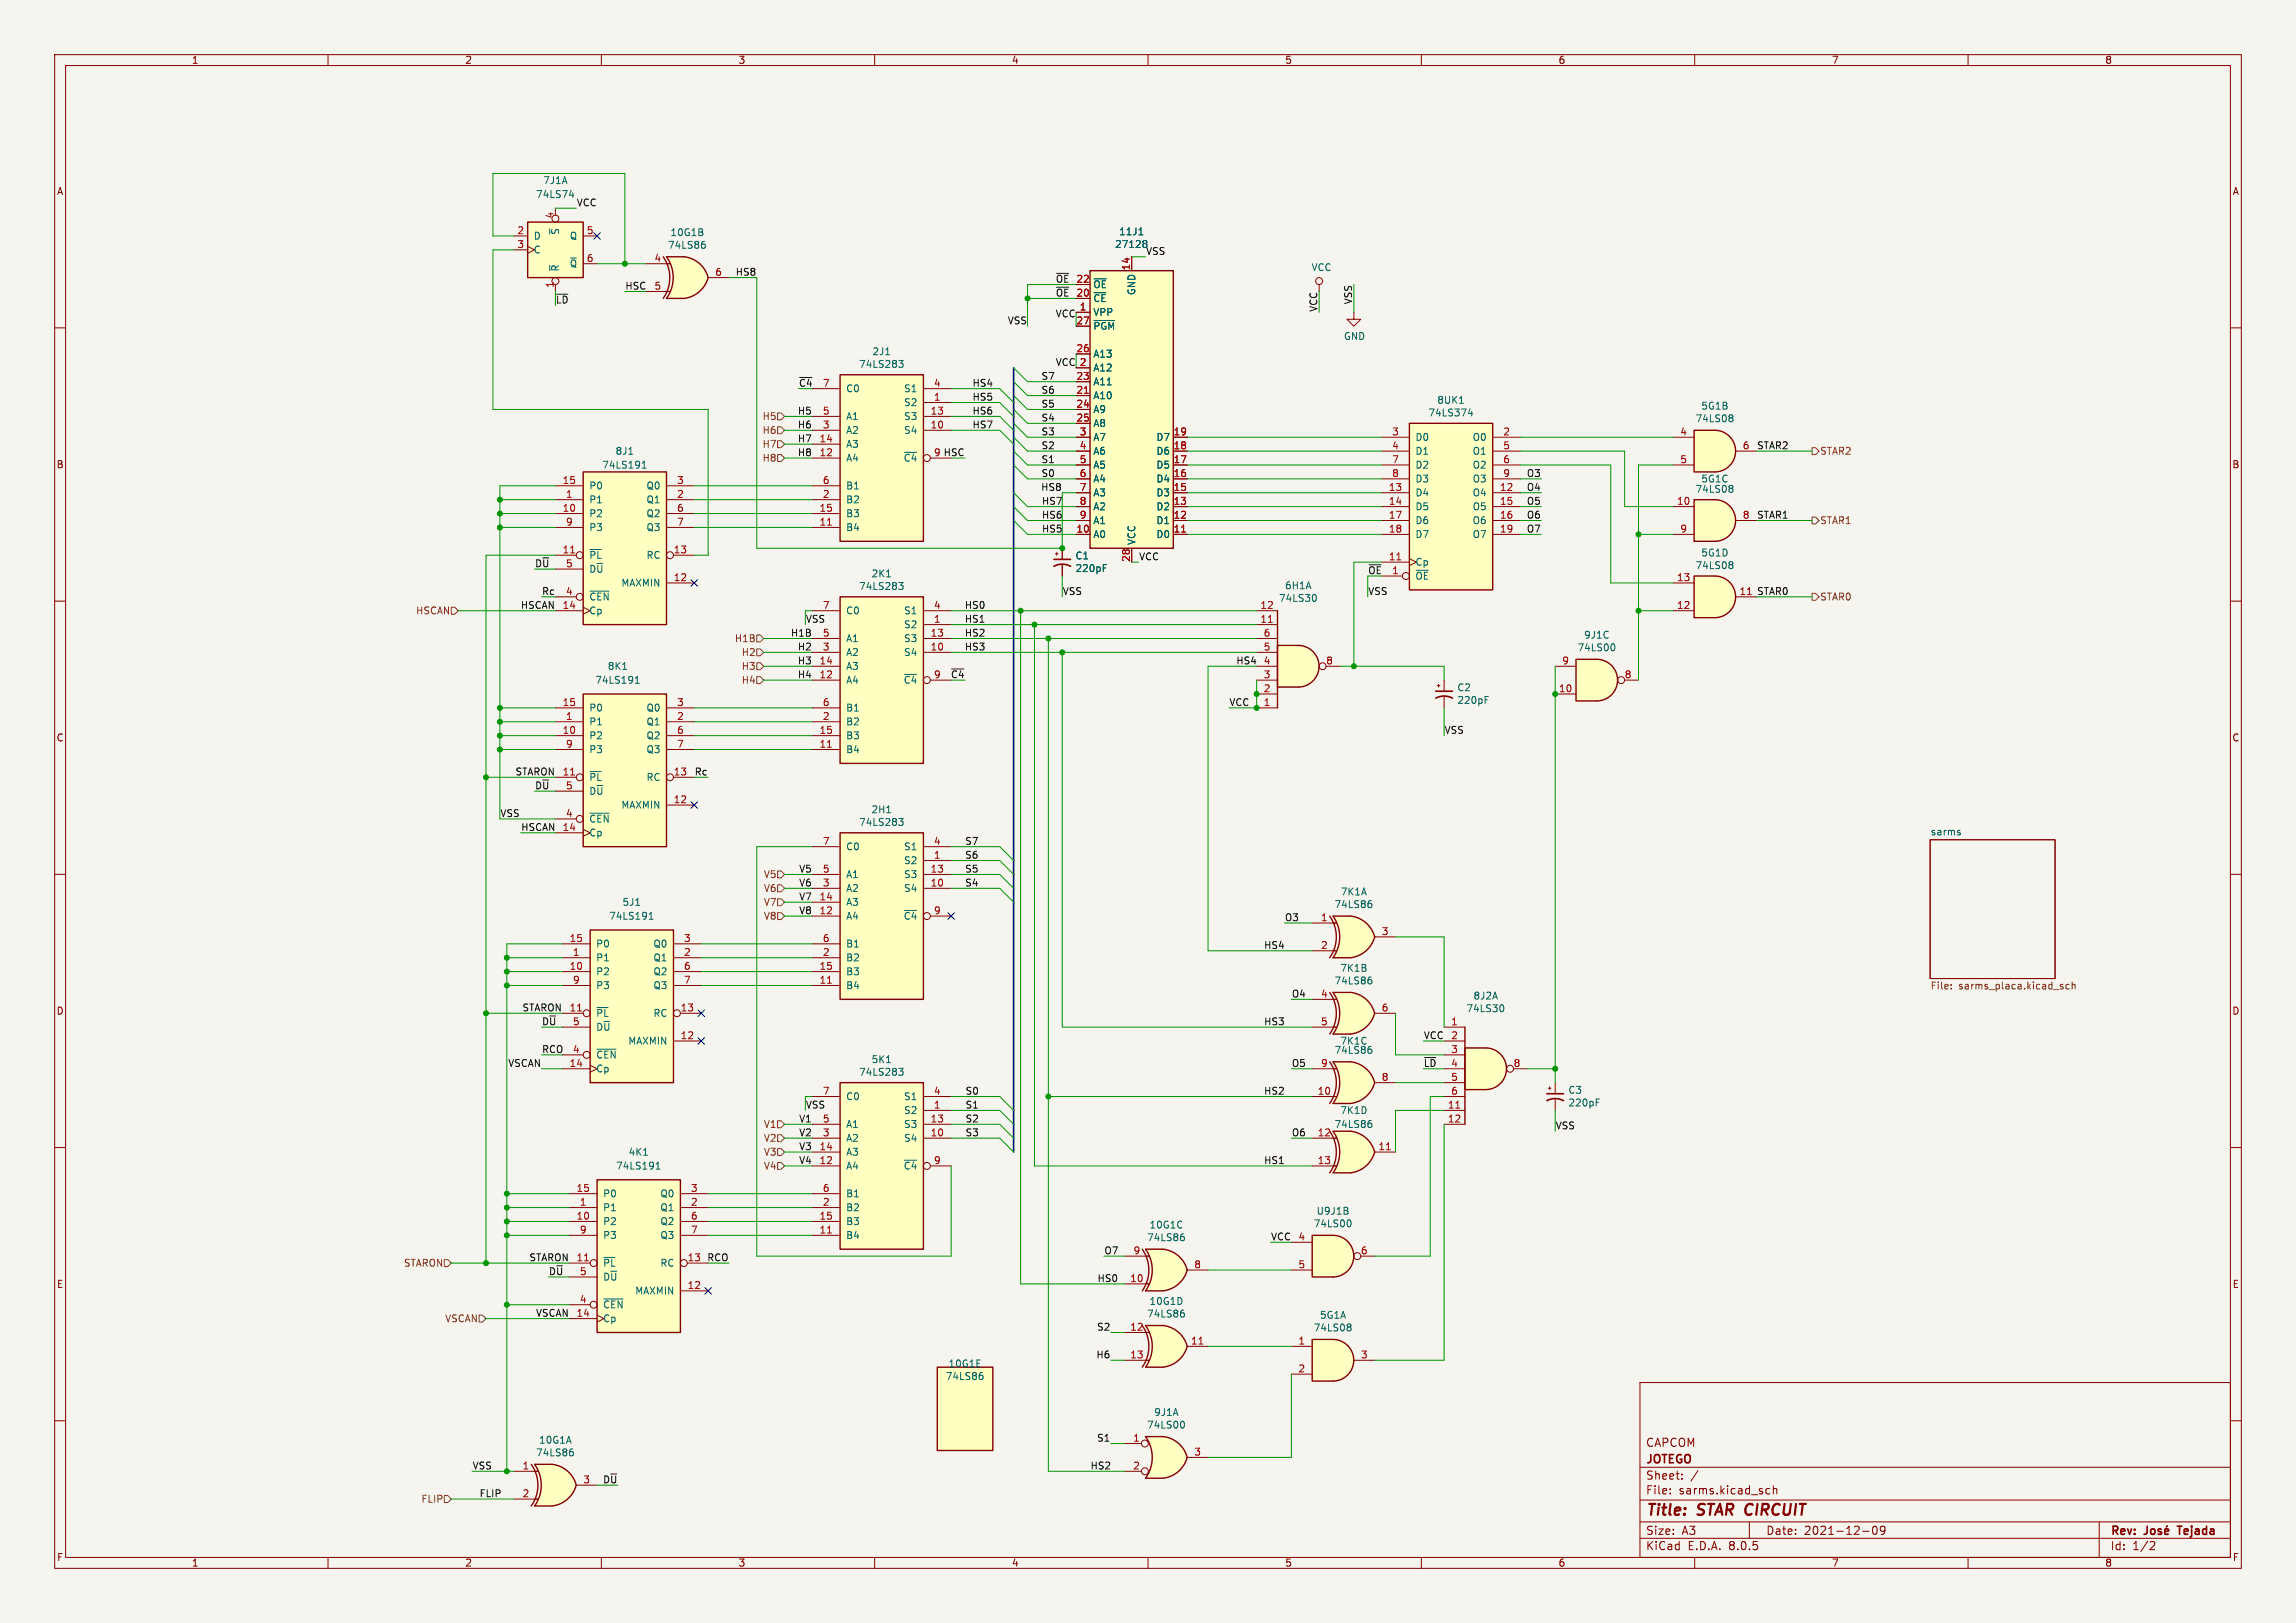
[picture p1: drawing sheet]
<svg xmlns="http://www.w3.org/2000/svg" width="420mm" height="297mm" viewBox="0 0 420 297" stroke-linecap="round" stroke-linejoin="round" font-family="sans-serif">
<defs><g id="words">
<g font-size="2.8" fill="#840000">
<text x="301" y="277.9">Title:</text>
<text x="310.6" y="277.9">STAR CIRCUIT</text>
</g>
<g font-size="2.1" fill="#840000">
<text x="301" y="268.2">JOTEGO</text>
<text x="301" y="265">CAPCOM</text>
<text x="301" y="273.7">File:</text>
<text x="301" y="271">Sheet:</text>
<text x="307.1" y="273.7">sarms.kicad_sch</text>
<text x="301" y="281.1">Size:</text>
<text x="307.6" y="281.1">A3</text>
<text x="323" y="281.1">Date:</text>
<text x="330" y="281.1">2021-12-09</text>
<text x="386" y="281.3">Rev:</text>
<text x="399.1" y="281.3">Tejada</text>
<text x="301" y="283.9">KiCad</text>
<text x="308.7" y="283.9">E.D.A.</text>
<text x="316.3" y="283.9">8.0.5</text>
<text x="386" y="283.9">Id:</text>
<text x="390.1" y="283.9">1/2</text>
</g>
<g font-size="1.8" fill="#840000">
<text x="35" y="11.9">1</text>
<text x="85" y="11.9">2</text>
<text x="135" y="11.9">3</text>
<text x="185" y="11.9">4</text>
<text x="235" y="11.9">5</text>
<text x="285" y="11.9">6</text>
<text x="335" y="11.9">7</text>
<text x="385" y="11.9">8</text>
<text x="10.3" y="35.9">A</text>
<text x="408.3" y="35.9">A</text>
<text x="10.3" y="85.9">B</text>
<text x="408.2" y="85.9">B</text>
<text x="10.3" y="135.9">C</text>
<text x="408.2" y="135.9">C</text>
<text x="10.3" y="185.9">D</text>
<text x="408.2" y="185.9">D</text>
<text x="10.3" y="235.9">E</text>
<text x="408.3" y="235.9">E</text>
<text x="10.3" y="285.9">F</text>
<text x="35" y="286.9">1</text>
<text x="85" y="286.9">2</text>
<text x="135" y="286.9">3</text>
<text x="185" y="286.9">4</text>
<text x="235" y="286.9">5</text>
<text x="285" y="286.9">6</text>
<text x="335" y="286.9">7</text>
<text x="385" y="286.9">8</text>
<text x="408.3" y="285.9">F</text>
</g>
<g font-size="1.8" fill="#006464">
<text x="99.3" y="33.9">7J1A</text>
<text x="98" y="36.4">74LS74</text>
<text x="97.5" y="44">D</text>
<text x="97.5" y="46.6">C</text>
<text x="102.5" y="43.1" transform="rotate(-90 102.5 43.1)">~{S}</text>
<text x="104.1" y="44">Q</text>
<text x="122.1" y="45.7">74LS86</text>
<text x="122.5" y="43.4">10G1B</text>
<text x="203.9" y="45.6">27128</text>
<text x="204.6" y="43.3">11J1</text>
<text x="209.5" y="46.7">VSS</text>
<text x="102.5" y="49.8" transform="rotate(-90 102.5 49.8)">~{R}</text>
<text x="104.1" y="49.1">~{Q}</text>
<text x="199.9" y="52.9">~{OE}</text>
<text x="239.8" y="49.8">VCC</text>
<text x="199.9" y="58">VPP</text>
<text x="199.9" y="55.5">~{CE}</text>
<text x="207.9" y="54.1" transform="rotate(-90 207.9 54.1)">GND</text>
<text x="159.5" y="65.2">2J1</text>
<text x="199.9" y="65.6">A13</text>
<text x="199.9" y="60.6">~{PGM}</text>
<text x="245.7" y="62.4">GND</text>
<text x="154.7" y="72">C0</text>
<text x="157" y="67.5">74LS283</text>
<text x="165.3" y="72">S1</text>
<text x="199.9" y="68.2">A12</text>
<text x="199.9" y="70.7">A11</text>
<text x="154.7" y="77.1">A1</text>
<text x="165.3" y="74.5">S2</text>
<text x="165.3" y="77.1">S3</text>
<text x="199.9" y="73.3">A10</text>
<text x="199.9" y="75.8">A9</text>
<text x="261.2" y="76.4">74LS374</text>
<text x="262.8" y="74.1">8UK1</text>
<text x="310.1" y="77.5">74LS08</text>
<text x="311.1" y="75.2">5G1B</text>
<text x="112.5" y="83.4">8J1</text>
<text x="154.7" y="82.1">A3</text>
<text x="154.7" y="79.6">A2</text>
<text x="165.3" y="79.6">S4</text>
<text x="199.9" y="78.3">A8</text>
<text x="199.9" y="80.9">A7</text>
<text x="199.9" y="83.4">A6</text>
<text x="211.4" y="83.4">D6</text>
<text x="211.4" y="80.9">D7</text>
<text x="258.8" y="80.9">D0</text>
<text x="258.8" y="83.4">D1</text>
<text x="269.3" y="80.9">O0</text>
<text x="269.3" y="83.4">O1</text>
<text x="107.7" y="89.8">P0</text>
<text x="110.1" y="86">74LS191</text>
<text x="118.2" y="89.8">Q0</text>
<text x="154.7" y="84.7">A4</text>
<text x="154.7" y="89.8">B1</text>
<text x="165.2" y="84.7">~{C4}</text>
<text x="199.9" y="86">A5</text>
<text x="199.9" y="88.5">A4</text>
<text x="211.4" y="88.5">D4</text>
<text x="211.4" y="86">D5</text>
<text x="258.8" y="86">D2</text>
<text x="258.8" y="88.5">D3</text>
<text x="269.3" y="86">O2</text>
<text x="269.3" y="88.5">O3</text>
<text x="311.1" y="88.5">5G1C</text>
<text x="107.7" y="92.3">P1</text>
<text x="107.7" y="94.8">P2</text>
<text x="118.2" y="92.3">Q1</text>
<text x="118.2" y="94.8">Q2</text>
<text x="154.7" y="94.8">B3</text>
<text x="154.7" y="92.3">B2</text>
<text x="199.9" y="91">A3</text>
<text x="199.9" y="93.6">A2</text>
<text x="211.4" y="93.6">D2</text>
<text x="211.4" y="91">D3</text>
<text x="258.8" y="91">D4</text>
<text x="258.8" y="93.6">D5</text>
<text x="269.3" y="91">O4</text>
<text x="269.3" y="93.6">O5</text>
<text x="310.1" y="90.4">74LS08</text>
<text x="107.7" y="97.4">P3</text>
<text x="118.2" y="97.4">Q3</text>
<text x="154.7" y="97.4">B4</text>
<text x="199.9" y="98.7">A0</text>
<text x="199.9" y="96.1">A1</text>
<text x="207.9" y="99.8" transform="rotate(-90 207.9 99.8)">VCC</text>
<text x="211.4" y="98.7">D0</text>
<text x="211.4" y="96.1">D1</text>
<text x="258.8" y="96.1">D6</text>
<text x="258.8" y="98.7">D7</text>
<text x="269.3" y="96.1">O6</text>
<text x="269.3" y="98.7">O7</text>
<text x="107.7" y="102.5">~{PL}</text>
<text x="107.7" y="105">D~{U}</text>
<text x="113.6" y="107.5">MAXMIN</text>
<text x="118.2" y="102.5">RC</text>
<text x="159.3" y="105.8">2K1</text>
<text x="196.6" y="102.6">C1</text>
<text x="196.6" y="104.9">220pF</text>
<text x="258.8" y="106.3">~{OE}</text>
<text x="258.8" y="103.7">Cp</text>
<text x="310.1" y="104.3">74LS08</text>
<text x="311.1" y="102">5G1D</text>
<text x="107.7" y="112.6">Cp</text>
<text x="107.7" y="110.1">~{CEN}</text>
<text x="154.7" y="112.6">C0</text>
<text x="157" y="108.2">74LS283</text>
<text x="165.3" y="112.6">S1</text>
<text x="233.9" y="110.3">74LS30</text>
<text x="235" y="108">6H1A</text>
<text x="154.7" y="117.7">A1</text>
<text x="165.3" y="115.2">S2</text>
<text x="165.3" y="117.7">S3</text>
<text x="288.5" y="119.4">74LS00</text>
<text x="289.7" y="117.1">9J1C</text>
<text x="108.8" y="125.3">74LS191</text>
<text x="111.1" y="122.8">8K1</text>
<text x="154.7" y="125.3">A4</text>
<text x="154.7" y="122.8">A3</text>
<text x="154.7" y="120.2">A2</text>
<text x="165.2" y="125.3">~{C4}</text>
<text x="165.3" y="120.2">S4</text>
<text x="107.7" y="130.4">P0</text>
<text x="118.2" y="130.4">Q0</text>
<text x="154.7" y="130.4">B1</text>
<text x="266.5" y="126.7">C2</text>
<text x="266.5" y="129">220pF</text>
<text x="107.7" y="132.9">P1</text>
<text x="107.7" y="135.5">P2</text>
<text x="118.2" y="132.9">Q1</text>
<text x="118.2" y="135.5">Q2</text>
<text x="154.7" y="135.5">B3</text>
<text x="154.7" y="132.9">B2</text>
<text x="107.7" y="143.1">~{PL}</text>
<text x="107.7" y="138">P3</text>
<text x="118.2" y="143.1">RC</text>
<text x="118.2" y="138">Q3</text>
<text x="154.7" y="138">B4</text>
<text x="107.7" y="145.6">D~{U}</text>
<text x="113.6" y="148.2">MAXMIN</text>
<text x="159.3" y="149">2H1</text>
<text x="107.7" y="153.3">Cp</text>
<text x="107.7" y="150.7">~{CEN}</text>
<text x="154.7" y="155.8">C0</text>
<text x="157" y="151.3">74LS283</text>
<text x="165.3" y="155.8">S1</text>
<text x="353.1" y="153">sarms</text>
<text x="154.7" y="160.9">A1</text>
<text x="165.3" y="158.3">S2</text>
<text x="165.3" y="160.9">S3</text>
<text x="113.8" y="166">5J1</text>
<text x="154.7" y="166">A3</text>
<text x="154.7" y="163.4">A2</text>
<text x="165.3" y="163.4">S4</text>
<text x="244" y="166.4">74LS86</text>
<text x="245.2" y="164.1">7K1A</text>
<text x="109" y="173.6">P0</text>
<text x="111.3" y="168.5">74LS191</text>
<text x="119.4" y="173.6">Q0</text>
<text x="154.7" y="168.5">A4</text>
<text x="154.7" y="173.6">B1</text>
<text x="165.2" y="168.5">~{C4}</text>
<text x="109" y="176.1">P1</text>
<text x="109" y="178.7">P2</text>
<text x="119.4" y="176.1">Q1</text>
<text x="119.4" y="178.7">Q2</text>
<text x="154.7" y="178.7">B3</text>
<text x="154.7" y="176.1">B2</text>
<text x="245.1" y="178">7K1B</text>
<text x="109" y="181.2">P3</text>
<text x="119.4" y="181.2">Q3</text>
<text x="154.7" y="181.2">B4</text>
<text x="244" y="180.3">74LS86</text>
<text x="268.1" y="185.4">74LS30</text>
<text x="269.4" y="183.1">8J2A</text>
<text x="109" y="186.3">~{PL}</text>
<text x="109" y="188.8">D~{U}</text>
<text x="114.8" y="191.4">MAXMIN</text>
<text x="119.4" y="186.3">RC</text>
<text x="245.1" y="191.4">7K1C</text>
<text x="109" y="196.4">Cp</text>
<text x="109" y="193.9">~{CEN}</text>
<text x="157" y="197.1">74LS283</text>
<text x="159.3" y="194.7">5K1</text>
<text x="244" y="193">74LS86</text>
<text x="154.7" y="201.5">C0</text>
<text x="165.3" y="201.5">S1</text>
<text x="286.8" y="200.4">C3</text>
<text x="286.8" y="202.7">220pF</text>
<text x="154.7" y="209.1">A2</text>
<text x="154.7" y="206.6">A1</text>
<text x="165.3" y="204.1">S2</text>
<text x="165.3" y="209.1">S4</text>
<text x="165.3" y="206.6">S3</text>
<text x="244" y="206.6">74LS86</text>
<text x="245.1" y="204.1">7K1D</text>
<text x="112.6" y="214.2">74LS191</text>
<text x="114.9" y="211.7">4K1</text>
<text x="154.7" y="214.2">A4</text>
<text x="154.7" y="211.7">A3</text>
<text x="165.2" y="214.2">~{C4}</text>
<text x="110.2" y="221.8">P1</text>
<text x="110.2" y="219.3">P0</text>
<text x="120.7" y="221.8">Q1</text>
<text x="120.7" y="219.3">Q0</text>
<text x="154.7" y="221.8">B2</text>
<text x="154.7" y="219.3">B1</text>
<text x="110.2" y="224.4">P2</text>
<text x="110.2" y="226.9">P3</text>
<text x="120.7" y="224.4">Q2</text>
<text x="120.7" y="226.9">Q3</text>
<text x="154.7" y="226.9">B4</text>
<text x="154.7" y="224.4">B3</text>
<text x="209.7" y="227.3">74LS86</text>
<text x="210.2" y="225">10G1C</text>
<text x="240.2" y="224.8">74LS00</text>
<text x="240.7" y="222.5">U9J1B</text>
<text x="110.2" y="232">~{PL}</text>
<text x="120.7" y="232">RC</text>
<text x="110.2" y="239.6">~{CEN}</text>
<text x="110.2" y="234.5">D~{U}</text>
<text x="116.1" y="237.1">MAXMIN</text>
<text x="210.2" y="239">10G1D</text>
<text x="110.2" y="242.2">Cp</text>
<text x="209.7" y="241.3">74LS86</text>
<text x="240.2" y="243.8">74LS08</text>
<text x="241.3" y="241.5">5G1A</text>
<text x="173.4" y="250.4">10G1E</text>
<text x="172.9" y="252.7">74LS86</text>
<text x="209.7" y="261.6">74LS00</text>
<text x="211" y="259.3">9J1A</text>
<text x="98" y="266.7">74LS86</text>
<text x="98.5" y="264.4">10G1A</text>
</g>
<g font-size="1.8" fill="#a90000">
<text x="101.3" y="40.1" transform="rotate(-90 101.3 40.1)">4</text>
<text x="94.5" y="42.9">2</text>
<text x="94.5" y="45.5">3</text>
<text x="107.2" y="42.9">5</text>
<text x="101.3" y="52.8" transform="rotate(-90 101.3 52.8)">1</text>
<text x="107.2" y="48">6</text>
<text x="119.6" y="48">4</text>
<text x="119.6" y="53.1">5</text>
<text x="130.7" y="50.5">6</text>
<text x="196.8" y="51.8">22</text>
<text x="206.8" y="49.6" transform="rotate(-90 206.8 49.6)">14</text>
<text x="196.8" y="54.4">20</text>
<text x="196.8" y="59.4">27</text>
<text x="197.4" y="56.9">1</text>
<text x="196.8" y="64.5">26</text>
<text x="170.7" y="70.9">4</text>
<text x="196.8" y="69.6">23</text>
<text x="197.4" y="67.1">2</text>
<text x="150.4" y="75.9">5</text>
<text x="170.1" y="75.9">13</text>
<text x="170.7" y="73.4">1</text>
<text x="196.8" y="72.1">21</text>
<text x="196.8" y="74.7">24</text>
<text x="196.8" y="77.2">25</text>
<text x="149.8" y="83.6">12</text>
<text x="149.8" y="81">14</text>
<text x="150.4" y="78.5">3</text>
<text x="170.1" y="78.5">10</text>
<text x="197.4" y="79.8">3</text>
<text x="197.4" y="82.3">4</text>
<text x="214.6" y="82.3">18</text>
<text x="214.6" y="79.8">19</text>
<text x="254.6" y="79.8">3</text>
<text x="254.6" y="82.3">4</text>
<text x="274.9" y="79.8">2</text>
<text x="274.9" y="82.3">5</text>
<text x="307.3" y="79.8">4</text>
<text x="318.7" y="82.3">6</text>
<text x="102.8" y="88.6">15</text>
<text x="123.8" y="88.6">3</text>
<text x="150.4" y="88.6">6</text>
<text x="197.4" y="84.8">5</text>
<text x="197.4" y="87.4">6</text>
<text x="197.4" y="89.9">7</text>
<text x="214.6" y="89.9">15</text>
<text x="214.6" y="87.4">16</text>
<text x="214.6" y="84.8">17</text>
<text x="254" y="89.9">13</text>
<text x="254.6" y="84.8">7</text>
<text x="254.6" y="87.4">8</text>
<text x="274.3" y="89.9">12</text>
<text x="274.9" y="84.8">6</text>
<text x="274.9" y="87.4">9</text>
<text x="307.3" y="84.8">5</text>
<text x="102.8" y="93.7">10</text>
<text x="103.4" y="91.2">1</text>
<text x="123.8" y="91.2">2</text>
<text x="123.8" y="93.7">6</text>
<text x="149.8" y="93.7">15</text>
<text x="150.4" y="91.2">2</text>
<text x="197.4" y="92.5">8</text>
<text x="197.4" y="95">9</text>
<text x="214.6" y="95">12</text>
<text x="214.6" y="92.5">13</text>
<text x="254" y="92.5">14</text>
<text x="254" y="95">17</text>
<text x="274.3" y="92.5">15</text>
<text x="274.3" y="95">16</text>
<text x="306.7" y="92.5">10</text>
<text x="318.7" y="95">8</text>
<text x="102.8" y="101.3">11</text>
<text x="103.4" y="96.3">9</text>
<text x="123.1" y="101.3">13</text>
<text x="123.8" y="96.3">7</text>
<text x="149.8" y="96.3">11</text>
<text x="196.8" y="97.5">10</text>
<text x="214.6" y="97.5">11</text>
<text x="254" y="97.5">18</text>
<text x="274.3" y="97.5">19</text>
<text x="307.3" y="97.5">9</text>
<text x="123.1" y="106.4">12</text>
<text x="206.8" y="102.9" transform="rotate(-90 206.8 102.9)">28</text>
<text x="254" y="102.6">11</text>
<text x="306.7" y="106.4">13</text>
<text x="102.8" y="111.5">14</text>
<text x="103.4" y="109">4</text>
<text x="150.4" y="111.5">7</text>
<text x="170.7" y="111.5">4</text>
<text x="230.5" y="111.5">12</text>
<text x="306.7" y="111.5">12</text>
<text x="318.1" y="109">11</text>
<text x="150.4" y="119.1">3</text>
<text x="150.4" y="116.6">5</text>
<text x="170.1" y="119.1">10</text>
<text x="170.1" y="116.6">13</text>
<text x="170.7" y="114">1</text>
<text x="230.5" y="114">11</text>
<text x="231.1" y="119.1">5</text>
<text x="231.1" y="116.6">6</text>
<text x="149.8" y="124.2">12</text>
<text x="149.8" y="121.7">14</text>
<text x="170.7" y="124.2">9</text>
<text x="231.1" y="124.2">3</text>
<text x="231.1" y="121.7">4</text>
<text x="242.5" y="121.7">8</text>
<text x="285.7" y="121.7">9</text>
<text x="297.1" y="124.2">8</text>
<text x="102.8" y="129.3">15</text>
<text x="103.4" y="131.8">1</text>
<text x="123.8" y="131.8">2</text>
<text x="123.8" y="129.3">3</text>
<text x="150.4" y="131.8">2</text>
<text x="150.4" y="129.3">6</text>
<text x="231.1" y="129.3">1</text>
<text x="231.1" y="126.7">2</text>
<text x="285.1" y="126.7">10</text>
<text x="102.8" y="134.4">10</text>
<text x="103.4" y="136.9">9</text>
<text x="123.8" y="134.4">6</text>
<text x="123.8" y="136.9">7</text>
<text x="149.8" y="136.9">11</text>
<text x="149.8" y="134.4">15</text>
<text x="102.8" y="142">11</text>
<text x="123.1" y="142">13</text>
<text x="103.4" y="149.6">4</text>
<text x="123.1" y="147.1">12</text>
<text x="102.8" y="152.1">14</text>
<text x="150.4" y="154.7">7</text>
<text x="170.7" y="154.7">4</text>
<text x="150.4" y="159.8">5</text>
<text x="170.1" y="159.8">13</text>
<text x="170.7" y="157.2">1</text>
<text x="149.8" y="167.4">12</text>
<text x="149.8" y="164.8">14</text>
<text x="150.4" y="162.3">3</text>
<text x="170.1" y="162.3">10</text>
<text x="170.7" y="167.4">9</text>
<text x="104.1" y="172.5">15</text>
<text x="125" y="172.5">3</text>
<text x="150.4" y="172.5">6</text>
<text x="241.5" y="168.7">1</text>
<text x="241.5" y="173.7">2</text>
<text x="252.7" y="171.2">3</text>
<text x="104.1" y="177.5">10</text>
<text x="104.7" y="175">1</text>
<text x="125" y="175">2</text>
<text x="125" y="177.5">6</text>
<text x="149.8" y="177.5">15</text>
<text x="150.4" y="175">2</text>
<text x="104.1" y="185.2">11</text>
<text x="104.7" y="180.1">9</text>
<text x="124.4" y="185.2">13</text>
<text x="125" y="180.1">7</text>
<text x="149.8" y="180.1">11</text>
<text x="241.5" y="182.6">4</text>
<text x="252.7" y="185.2">6</text>
<text x="124.4" y="190.2">12</text>
<text x="241.5" y="187.7">5</text>
<text x="265.4" y="187.7">1</text>
<text x="265.4" y="190.2">2</text>
<text x="104.1" y="195.3">14</text>
<text x="104.7" y="192.8">4</text>
<text x="241.5" y="195.3">9</text>
<text x="252.7" y="197.9">8</text>
<text x="265.4" y="192.8">3</text>
<text x="265.4" y="197.9">5</text>
<text x="276.8" y="195.3">8</text>
<text x="150.4" y="200.4">7</text>
<text x="170.7" y="202.9">1</text>
<text x="170.7" y="200.4">4</text>
<text x="240.9" y="200.4">10</text>
<text x="264.8" y="202.9">11</text>
<text x="265.4" y="200.4">6</text>
<text x="150.4" y="208">3</text>
<text x="150.4" y="205.5">5</text>
<text x="170.1" y="208">10</text>
<text x="170.1" y="205.5">13</text>
<text x="240.9" y="208">12</text>
<text x="264.8" y="205.5">12</text>
<text x="149.8" y="213.1">12</text>
<text x="149.8" y="210.6">14</text>
<text x="170.7" y="213.1">9</text>
<text x="240.9" y="213.1">13</text>
<text x="252.1" y="210.6">11</text>
<text x="105.4" y="218.2">15</text>
<text x="106" y="220.7">1</text>
<text x="126.3" y="220.7">2</text>
<text x="126.3" y="218.2">3</text>
<text x="150.4" y="220.7">2</text>
<text x="150.4" y="218.2">6</text>
<text x="105.4" y="223.3">10</text>
<text x="106" y="225.8">9</text>
<text x="126.3" y="223.3">6</text>
<text x="126.3" y="225.8">7</text>
<text x="149.8" y="225.8">11</text>
<text x="149.8" y="223.3">15</text>
<text x="237.4" y="227.1">4</text>
<text x="105.4" y="230.9">11</text>
<text x="125.7" y="230.9">13</text>
<text x="207.3" y="229.6">9</text>
<text x="218.4" y="232.2">8</text>
<text x="237.4" y="232.2">5</text>
<text x="248.8" y="229.6">6</text>
<text x="106" y="238.5">4</text>
<text x="125.7" y="236">12</text>
<text x="206.7" y="234.7">10</text>
<text x="105.4" y="241">14</text>
<text x="206.7" y="243.6">12</text>
<text x="206.7" y="248.7">13</text>
<text x="217.8" y="246.1">11</text>
<text x="237.4" y="246.1">1</text>
<text x="237.4" y="251.2">2</text>
<text x="248.8" y="248.7">3</text>
<text x="207.2" y="263.9">1</text>
<text x="95.5" y="269">1</text>
<text x="207.2" y="269">2</text>
<text x="218.4" y="266.4">3</text>
<text x="95.5" y="274.1">2</text>
<text x="106.6" y="271.5">3</text>
</g>
<g font-size="1.8" fill="#0f0f0f">
<text x="105.4" y="37.8">VCC</text>
<text x="114.3" y="53.1">HSC</text>
<text x="134.5" y="50.5">HS8</text>
<text x="193" y="51.8">~{OE}</text>
<text x="101.6" y="55.6">~{LD}</text>
<text x="184.2" y="59.4">VSS</text>
<text x="193" y="58.2">VCC</text>
<text x="193" y="54.3">~{OE}</text>
<text x="241" y="57.2" transform="rotate(-90 241 57.2)">VCC</text>
<text x="247.4" y="55.8" transform="rotate(-90 247.4 55.8)">VSS</text>
<text x="177.8" y="70.9">HS4</text>
<text x="190.4" y="69.6">S7</text>
<text x="193" y="67">VCC</text>
<text x="145.8" y="75.9">H5</text>
<text x="177.8" y="73.4">HS5</text>
<text x="177.8" y="75.9">HS6</text>
<text x="190.4" y="72.1">S6</text>
<text x="190.4" y="77.2">S4</text>
<text x="190.4" y="74.7">S5</text>
<text x="145.8" y="81">H7</text>
<text x="145.8" y="83.6">H8</text>
<text x="145.8" y="78.5">H6</text>
<text x="177.8" y="78.5">HS7</text>
<text x="190.4" y="82.3">S2</text>
<text x="190.4" y="79.7">S3</text>
<text x="321.3" y="82.3">STAR2</text>
<text x="190.4" y="89.9">HS8</text>
<text x="190.4" y="84.8">S1</text>
<text x="190.4" y="87.4">S0</text>
<text x="279.2" y="87.4">O3</text>
<text x="279.2" y="89.9">O4</text>
<text x="190.5" y="95">HS6</text>
<text x="190.5" y="92.4">HS7</text>
<text x="279.2" y="95">O6</text>
<text x="279.2" y="92.4">O5</text>
<text x="321.3" y="95">STAR1</text>
<text x="190.5" y="97.5">HS5</text>
<text x="279.2" y="97.5">O7</text>
<text x="97.8" y="103.9">D~{U} 5</text>
<text x="208.3" y="102.6">VCC</text>
<text x="95.2" y="111.5">HSCAN</text>
<text x="176.4" y="111.5">HS0</text>
<text x="194.3" y="109">VSS</text>
<text x="250.2" y="109">VSS</text>
<text x="321.3" y="109">STAR0</text>
<text x="144.6" y="116.6">H1B</text>
<text x="145.8" y="119.1">H2</text>
<text x="147.3" y="114">VSS</text>
<text x="176.4" y="114">HS1</text>
<text x="176.4" y="119.1">HS3</text>
<text x="176.4" y="116.6">HS2</text>
<text x="145.8" y="121.7">H3</text>
<text x="145.8" y="124.2">H4</text>
<text x="226.1" y="121.7">HS4</text>
<text x="224.8" y="129.3">VCC</text>
<text x="264.2" y="134.4">VSS</text>
<text x="94.2" y="142">STARON</text>
<text x="91.4" y="149.6">VSS</text>
<text x="97.8" y="144.5">D~{U} 5</text>
<text x="95.2" y="152.1">HSCAN</text>
<text x="176.4" y="154.7">S7</text>
<text x="146.1" y="159.8">V5</text>
<text x="176.4" y="159.8">S5</text>
<text x="176.4" y="157.2">S6</text>
<text x="146.1" y="162.3">V6</text>
<text x="146.1" y="164.8">V7</text>
<text x="146.1" y="167.4">V8</text>
<text x="176.4" y="162.3">S4</text>
<text x="231.1" y="173.7">HS4</text>
<text x="234.9" y="168.6">O3</text>
<text x="95.5" y="185.2">STARON</text>
<text x="236.2" y="182.6">O4</text>
<text x="99.1" y="187.7">D~{U} 5</text>
<text x="231.1" y="187.7">HS3</text>
<text x="260.3" y="190.2">VCC</text>
<text x="92.9" y="195.3">VSCAN</text>
<text x="99.1" y="192.8">RCO</text>
<text x="236.2" y="195.3">O5</text>
<text x="260.3" y="195.3">~{LD} 4</text>
<text x="147.3" y="202.9">VSS</text>
<text x="176.5" y="202.9">S1</text>
<text x="176.5" y="200.4">S0</text>
<text x="231.1" y="200.4">HS2</text>
<text x="146.1" y="208">V2</text>
<text x="146.1" y="205.5">V1</text>
<text x="176.5" y="208">S3</text>
<text x="176.5" y="205.5">S2</text>
<text x="236.2" y="208">O6</text>
<text x="284.5" y="206.7">VSS</text>
<text x="146.1" y="210.6">V3</text>
<text x="146.1" y="213.1">V4</text>
<text x="231.1" y="213.1">HS1</text>
<text x="232.4" y="227.1">VCC</text>
<text x="96.7" y="230.9">STARON</text>
<text x="100.3" y="233.4">D~{U} 5</text>
<text x="129.3" y="230.9">RCO</text>
<text x="201.9" y="229.6">O7</text>
<text x="200.7" y="234.7">HS0</text>
<text x="97.9" y="241">VSCAN</text>
<text x="200.6" y="243.6">S2</text>
<text x="200.5" y="248.7">H6</text>
<text x="200.6" y="263.9">S1</text>
<text x="86.4" y="269">VSS</text>
<text x="199.4" y="269">HS2</text>
<text x="87.6" y="274.1">FLIP</text>
<text x="110.2" y="271.5">D~{U}</text>
</g>
<g font-size="1.8" fill="#009600">
<text x="146" y="70.9">~{C4}7</text>
<text x="170.7" y="83.6">9 HSC</text>
<text x="250.2" y="105.1">~{OE}1</text>
<text x="99.1" y="109">Rc</text>
<text x="173.8" y="124.2">~{C4}</text>
<text x="127" y="142">Rc</text>
</g>
<g font-size="1.8" fill="#725600">
<text x="139.4" y="77.1">H5</text>
<text x="139.4" y="79.6">H6</text>
<text x="139.4" y="82.1">H7</text>
<text x="332.8" y="83.4">STAR2</text>
<text x="139.4" y="84.7">H8</text>
<text x="332.8" y="96.1">STAR1</text>
<text x="76" y="112.6">HSCAN</text>
<text x="332.8" y="110.1">STAR0</text>
<text x="134.3" y="117.7">H1B</text>
<text x="135.6" y="122.8">H3</text>
<text x="135.6" y="120.2">H2</text>
<text x="135.6" y="125.3">H4</text>
<text x="139.6" y="160.9">V5</text>
<text x="139.6" y="163.4">V6</text>
<text x="139.6" y="166">V7</text>
<text x="139.6" y="168.5">V8</text>
<text x="353.1" y="181.4">File:</text>
<text x="358.3" y="181.4">sarms_placa.kicad_sch</text>
<text x="139.6" y="209.1">V2</text>
<text x="139.6" y="206.6">V1</text>
<text x="139.6" y="211.7">V3</text>
<text x="139.6" y="214.2">V4</text>
<text x="73.8" y="232">STARON</text>
<text x="81.3" y="242.2">VSCAN</text>
<text x="77" y="275.2">FLIP</text>
</g>
</g></defs>
<path d="M0 0h420v297h-420z" fill="#f5f4ef" stroke="#f5f4ef" stroke-width=".18"/>
<g fill="none" stroke="#840000" stroke-width=".18">
<path d="M10 10h400v277h-400zM12 12h396v273h-396zM60 10v2M110 10v2M160 10v2M210 10v2M260 10v2M310 10v2M360 10v2M10 60h2M408 60h2M10 110h2"/>
<path d="M408 110h2M10 160h2M353.1 153.7h22.8v25.4h-22.8zM408 160h2M10 210h2M408 210h2M10 260h2M300 253h108v32h-108zM408 260h2M300 278.5h108M300 274.5h108M300 268.5h108"/>
<path d="M305.5 273.2v.2M305.5 272.5v.1M307.7 270.5v.2M307.7 269.8v.1M310.6 269.1l-1.3 1.9M320 278.5v3M323.2 273.3h.5M323.2 272.5h.5M324.4 272.5l.2-.1 .3 .1 .1 .9M324.4 271.9v1.5M342.7 279.4l.2-.1a.8 .8 0 0 1 .5 .7 .8 .8 0 0 1-.5 .8 1 1 0 0 1-.2-1.4zM344.8 279.9l-.3 .3h-.3l-.3-.3 .2-.5 .4-.1 .2 .1a.99 .99 0 0 1-.3 1.4h-.3"/>
<path d="M384 278.5v6.5M60 285v2M110 285v2M160 285v2M210 285v2M260 285v2M300 281.5h108M310 285v2M340.7 280.2h1.2M360 285v2M393.5 282.1l.5 .1 .2 .3-1 1.1h1"/>
</g>
<path d="M392.8 279.3v1.1a.48 .48 0 0 1-.6 .4M393.5 279.9l.4-.1 .3 .3v.4l-.3 .3-.4-.1-.1-.2v-.4zM395.3 279.9l-.3-.1-.2 .2v.2l.5 .2v.3h-.5M396.5 279.2l-.2 .2M398.3 279.3h.8M396 280.3l.7-.2-.1-.2-.4-.1-.2 .2v.7h.6" fill="none" stroke="#840000" stroke-width=".3"/>
<path d="M358.4 152.4l.2 .2-.2 .2M358.4 151.9l.1 .1" fill="none" stroke="#006464" stroke-width=".18"/>
<path d="M379 179.7v1.3M356.9 180.9v.1M356.9 180.2v.1M377 180.6h.4v.2l-.2 .2h-.2M377 180.1l.4 .1M378.5 180.2l-.4-.1-.2 .3 .1 .5h.5M379 180.3l.2-.2 .3 .1 .1 .8" fill="none" stroke="#725600" stroke-width=".18"/>
<path d="M153.7 198.1h15.2v30.5h-15.2z" fill="#ffffc2"/>
<path d="M153.7 198.1h15.2v30.5h-15.2z" fill="none" stroke="#840000" stroke-width=".25"/>
<g fill="none" stroke="#840000" stroke-width=".18">
<path d="M148.6 208.3h5.1M148.6 213.4h5.1M148.6 205.7h5.1M148.6 210.8h5.1M148.6 200.7h5.1M148.6 218.4h5.1M168.9 203.2h5.1M168.9 208.3h5.1M168.9 205.7h5.1M168.9 200.7h5.1M170.2 213.4h3.8M148.6 226.1h5.1"/>
<path d="M148.6 223.5h5.1M148.6 221h5.1"/>
</g>
<path d="M151.4 225.6h.7" fill="none" stroke="#a90000" stroke-width=".18"/>
<path d="M162.2 194.5h.7M164.4 195.5h.8l-.4 .5 .3 .1 .1 .4-.3 .3h-.3" fill="none" stroke="#006464" stroke-width=".18"/>
<path d="M246.4 170.1l5.1 1.3a5.2 5.2 0 0 1-4.5 3.9z" fill="#ffffc2" stroke="#ffffc2" stroke-width=".18"/>
<path d="M243.8 175.3h3.2M243.8 167.6h3.2" fill="none" stroke="#ffffc2" stroke-width=".18"/>
<path d="M243.8 167.6h3.2v7.7h-3.2a6.7 6.7 0 0 0 0-7.7z" fill="#ffffc2"/>
<g fill="#ffffc2" stroke="#ffffc2" stroke-width=".18">
<path d="M247 167.6a5.1 5.1 0 0 1 4.5 3.9l-5 1.2z"/>
<path d="M246.4 184.1l5.1 1.3a5.2 5.2 0 0 1-4.5 3.8z"/>
</g>
<path d="M243.2 167.6a6.6 6.6 0 0 1 0 7.7M243.8 167.6h3.2a5.1 5.1 0 0 1 4.5 3.9 5.2 5.2 0 0 1-4.5 3.8h-3.2a6.6 6.6 0 0 0 0-7.7z" fill="none" stroke="#840000" stroke-width=".25"/>
<path d="M240 174h4.5M240 168.9h4.5M251.5 171.5h3.8" fill="none" stroke="#840000" stroke-width=".18"/>
<path d="M250.5 165.3l.3 .1 .1 .1v.5l-.4 .1M250.6 164.8h.2" fill="none" stroke="#006464" stroke-width=".18"/>
<path d="M243.8 189.2h3.2M243.8 181.6h3.2" fill="none" stroke="#ffffc2" stroke-width=".18"/>
<path d="M243.8 181.6h3.2v7.6h-3.2a6.7 6.7 0 0 0 0-7.6z" fill="#ffffc2"/>
<g fill="#ffffc2" stroke="#ffffc2" stroke-width=".18">
<path d="M247 181.6a5.1 5.1 0 0 1 4.5 3.8l-5 1.3z"/>
<path d="M246.4 196.8l5.1 1.3a5.2 5.2 0 0 1-4.5 3.8z"/>
</g>
<path d="M243.2 181.6a6.6 6.6 0 0 1 0 7.6M243.8 181.6h3.2a5.1 5.1 0 0 1 4.5 3.8 5.2 5.2 0 0 1-4.5 3.8h-3.2a6.6 6.6 0 0 0 0-7.6z" fill="none" stroke="#840000" stroke-width=".25"/>
<path d="M240 188h4.5M240 182.9h4.5M251.5 185.4h3.8" fill="none" stroke="#840000" stroke-width=".18"/>
<path d="M250.5 179.3h.3l.1 .2v.4l-.4 .2M250.6 178.8h.2" fill="none" stroke="#006464" stroke-width=".18"/>
<path d="M243.8 194.3h3.2M243.8 201.9h3.2" fill="none" stroke="#ffffc2" stroke-width=".18"/>
<path d="M243.8 194.3h3.2v7.6h-3.2a6.7 6.7 0 0 0 0-7.6z" fill="#ffffc2"/>
<g fill="#ffffc2" stroke="#ffffc2" stroke-width=".18">
<path d="M247 194.3a5.1 5.1 0 0 1 4.5 3.8l-5 1.3z"/>
<path d="M313.7 105.4a3.8 3.8 0 0 1 3.8 3.8 3.8 3.8 0 0 1-3.8 3.8z"/>
</g>
<path d="M243.2 194.3a6.6 6.6 0 0 1 0 7.6M243.8 194.3h3.2a5.1 5.1 0 0 1 4.5 3.8 5.2 5.2 0 0 1-4.5 3.8h-3.2a6.6 6.6 0 0 0 0-7.6z" fill="none" stroke="#840000" stroke-width=".25"/>
<path d="M240 195.6h4.5M251.5 198.1h3.8M240 200.7h4.5" fill="none" stroke="#840000" stroke-width=".18"/>
<path d="M250.5 192h.3l.1 .2v.4l-.4 .2M250.6 191.5h.2" fill="none" stroke="#006464" stroke-width=".18"/>
<path d="M309.9 105.4h3.8v7.6h-3.8z" fill="#ffffc2"/>
<path d="M309.9 105.4h3.8a3.8 3.8 0 0 1 3.8 3.8 3.8 3.8 0 0 1-3.8 3.8h-3.8z" fill="none" stroke="#840000" stroke-width=".25"/>
<path d="M306.1 111.8h3.8M306.1 106.7h3.8M317.5 109.2h3.8" fill="none" stroke="#840000" stroke-width=".18"/>
<path d="M319.6 108.8h.8" fill="none" stroke="#a90000" stroke-width=".18"/>
<path d="M316.5 102.8h.4l.1 .2-.3 .3M316.5 103.3h.2M316.7 103.3l.3 .3v.2l-.1 .2-.4 .1" fill="none" stroke="#006464" stroke-width=".18"/>
<path d="M106.7 86.4h15.2v27.9h-15.2z" fill="#ffffc2"/>
<path d="M106.7 86.4h15.2v27.9h-15.2z" fill="none" stroke="#840000" stroke-width=".25"/>
<g fill="none" stroke="#840000" stroke-width=".18">
<path d="M101.6 91.4h5.1M101.6 94h5.1M101.6 88.9h5.1M101.6 96.5h5.1M121.9 91.4h5.1M121.9 94h5.1M121.9 88.9h5.1M121.9 96.5h5.1M101.6 101.6h3.8M101.6 111.8h5.1M101.6 109.2h3.8M101.6 104.1h5.1"/>
<path d="M106.7 111.1l1.2 .7-1.2 .6M121.9 106.7h5.1M123.2 101.6h3.8"/>
<circle cx="106" cy="101.6" r=".63"/>
<circle cx="106" cy="109.2" r=".63"/>
<circle cx="122.6" cy="101.6" r=".63"/>
</g>
<path d="M115 83.1h.8M117.5 85.7h.7M117.5 84.8l.3-.4v1.3M107.9 100.6h2.1M107.9 108.2h3.5" fill="none" stroke="#006464" stroke-width=".18"/>
<path d="M104.4 101.2h.7" fill="none" stroke="#a90000" stroke-width=".18"/>
<path d="M153.7 152.4h15.2v30.5h-15.2z" fill="#ffffc2"/>
<path d="M153.7 152.4h15.2v30.5h-15.2z" fill="none" stroke="#840000" stroke-width=".25"/>
<g fill="none" stroke="#840000" stroke-width=".18">
<path d="M148.6 154.9h5.1M168.9 157.5h5.1M168.9 154.9h5.1M148.6 162.6h5.1M148.6 167.6h5.1M148.6 160h5.1M148.6 165.1h5.1M148.6 177.8h5.1M148.6 175.3h5.1M148.6 172.7h5.1M168.9 162.6h5.1M168.9 160h5.1"/>
<path d="M170.2 167.6h3.8M148.6 180.3h5.1"/>
</g>
<path d="M151.4 179.9h.7" fill="none" stroke="#a90000" stroke-width=".18"/>
<path d="M162.2 148.7h.7M164.4 149.8h.8l-.4 .5 .3 .1 .1 .4-.3 .2h-.3" fill="none" stroke="#006464" stroke-width=".18"/>
<path d="M313.7 91.4a3.8 3.8 0 0 1 3.8 3.9 3.8 3.8 0 0 1-3.8 3.8z" fill="#ffffc2" stroke="#ffffc2" stroke-width=".18"/>
<path d="M309.9 91.4h3.8v7.7h-3.8z" fill="#ffffc2"/>
<path d="M309.9 91.4h3.8a3.8 3.8 0 0 1 3.8 3.9 3.8 3.8 0 0 1-3.8 3.8h-3.8z" fill="none" stroke="#840000" stroke-width=".25"/>
<path d="M306.1 92.7h3.8M306.1 97.8h3.8M317.5 95.3h3.8" fill="none" stroke="#840000" stroke-width=".18"/>
<path d="M316.5 88.8l.4 .1 .1 .2-.3 .3M316.5 89.4h.2M316.7 89.4l.3 .2v.2l-.1 .2-.4 .1" fill="none" stroke="#006464" stroke-width=".18"/>
<path d="M313.7 78.7a3.8 3.8 0 0 1 3.8 3.9 3.8 3.8 0 0 1-3.8 3.8z" fill="#ffffc2" stroke="#ffffc2" stroke-width=".18"/>
<path d="M309.9 78.7h3.8v7.7h-3.8z" fill="#ffffc2"/>
<path d="M309.9 78.7h3.8a3.8 3.8 0 0 1 3.8 3.9 3.8 3.8 0 0 1-3.8 3.8h-3.8z" fill="none" stroke="#840000" stroke-width=".25"/>
<path d="M306.1 80h3.8M306.1 85.1h3.8M317.5 82.6h3.8" fill="none" stroke="#840000" stroke-width=".18"/>
<path d="M316.5 75.9l.4 .1 .1 .2-.3 .3M316.5 76.5h.2M316.7 76.5l.3 .2v.2l-.1 .2-.4 .1" fill="none" stroke="#006464" stroke-width=".18"/>
<path d="M212.1 265.3l5.1 1.4a5.2 5.2 0 0 1-4.4 3.8z" fill="#ffffc2" stroke="#ffffc2" stroke-width=".18"/>
<path d="M209.5 270.5h3.2M209.5 262.9h3.2" fill="none" stroke="#ffffc2" stroke-width=".18"/>
<path d="M209.5 262.9h3.2v7.6h-3.2a6.7 6.7 0 0 0 0-7.6z" fill="#ffffc2"/>
<g fill="#ffffc2" stroke="#ffffc2" stroke-width=".18">
<path d="M212.8 262.9a5.1 5.1 0 0 1 4.4 3.8l-5 1.3z"/>
<path d="M212.1 245l5.1 1.4a5.2 5.2 0 0 1-4.4 3.8z"/>
</g>
<path d="M209.5 262.9h3.2a5.1 5.1 0 0 1 4.5 3.8 5.2 5.2 0 0 1-4.4 3.8h-3.3a6.6 6.6 0 0 0 0-7.6z" fill="none" stroke="#840000" stroke-width=".25"/>
<g fill="none" stroke="#840000" stroke-width=".18">
<path d="M205.7 264.2h3.1M205.7 269.2h3.1M217.2 266.7h3.8"/>
<circle cx="209.4" cy="264.2" r=".63"/>
<circle cx="209.4" cy="269.2" r=".63"/>
</g>
<path d="M216.4 260.1a.79 .79 0 0 1 0 1.2" fill="none" stroke="#006464" stroke-width=".18"/>
<path d="M209.5 250.2h3.2M209.5 242.6h3.2" fill="none" stroke="#ffffc2" stroke-width=".18"/>
<path d="M209.5 242.6h3.2v7.6h-3.2a6.7 6.7 0 0 0 0-7.6z" fill="#ffffc2"/>
<g fill="#ffffc2" stroke="#ffffc2" stroke-width=".18">
<path d="M212.8 242.6a5.1 5.1 0 0 1 4.4 3.8l-5 1.3z"/>
<path d="M212.1 231.1l5.1 1.3a5.2 5.2 0 0 1-4.4 3.8z"/>
</g>
<path d="M208.9 242.6a6.6 6.6 0 0 1 0 7.6M209.5 242.6h3.2a5.1 5.1 0 0 1 4.5 3.8 5.2 5.2 0 0 1-4.4 3.8h-3.3a6.6 6.6 0 0 0 0-7.6z" fill="none" stroke="#840000" stroke-width=".25"/>
<path d="M205.7 248.9h4.5M205.7 243.8h4.5M217.2 246.4h3.8" fill="none" stroke="#840000" stroke-width=".18"/>
<path d="M219.3 246h.7" fill="none" stroke="#a90000" stroke-width=".18"/>
<path d="M216.3 239.7h.2M216.2 240.2l.3 .1 .2 .2-.1 .4-.4 .1" fill="none" stroke="#006464" stroke-width=".18"/>
<path d="M209.5 236.2h3.2M209.5 228.6h3.2" fill="none" stroke="#ffffc2" stroke-width=".18"/>
<path d="M209.5 228.6h3.2v7.6h-3.2a6.7 6.7 0 0 0 0-7.6z" fill="#ffffc2"/>
<path d="M212.8 228.6a5.1 5.1 0 0 1 4.4 3.8l-5 1.3z" fill="#ffffc2" stroke="#ffffc2" stroke-width=".18"/>
<path d="M208.9 228.6a6.6 6.6 0 0 1 0 7.6M209.5 228.6h3.2a5.1 5.1 0 0 1 4.5 3.8 5.2 5.2 0 0 1-4.4 3.8h-3.3a6.6 6.6 0 0 0 0-7.6z" fill="none" stroke="#840000" stroke-width=".25"/>
<path d="M205.7 234.9h4.5M205.7 229.9h4.5M217.2 232.4h3.8" fill="none" stroke="#840000" stroke-width=".18"/>
<path d="M216.2 226.3h.3l.2 .2-.1 .4-.4 .1M216.3 225.8h.2" fill="none" stroke="#006464" stroke-width=".18"/>
<path d="M153.7 109.2h15.2v30.5h-15.2z" fill="#ffffc2"/>
<path d="M153.7 109.2h15.2v30.5h-15.2z" fill="none" stroke="#840000" stroke-width=".25"/>
<g fill="none" stroke="#840000" stroke-width=".18">
<path d="M148.6 119.4h5.1M148.6 116.8h5.1M148.6 111.8h5.1M168.9 114.3h5.1M168.9 119.4h5.1M168.9 116.8h5.1M168.9 111.8h5.1M148.6 137.2h5.1M148.6 124.5h5.1M148.6 121.9h5.1M148.6 134.6h5.1M148.6 132.1h5.1"/>
<path d="M148.6 129.5h5.1M170.2 124.5h3.8"/>
</g>
<path d="M151.4 136.7h.7" fill="none" stroke="#a90000" stroke-width=".18"/>
<path d="M162.2 105.6h.7M164.4 106.6h.8l-.4 .5 .3 .1 .1 .4-.3 .3h-.3" fill="none" stroke="#006464" stroke-width=".18"/>
<path d="M109.2 215.9h15.3v27.9h-15.3z" fill="#ffffc2"/>
<path d="M109.2 215.9h15.3v27.9h-15.3z" fill="none" stroke="#840000" stroke-width=".25"/>
<g fill="none" stroke="#840000" stroke-width=".18">
<path d="M104.1 218.4h5.1M124.5 218.4h5M104.1 221h5.1M104.1 223.5h5.1M104.1 231.1h3.8M104.1 238.8h3.8M104.1 233.7h5.1M104.1 226.1h5.1M124.5 221h5M124.5 223.5h5M124.5 236.2h5M124.5 226.1h5"/>
<path d="M125.7 231.1h3.8M104.1 241.3h5.1M109.2 240.7l1.3 .6-1.3 .6"/>
<circle cx="108.6" cy="238.8" r=".63"/>
<circle cx="108.6" cy="231.1" r=".63"/>
<circle cx="125.1" cy="231.1" r=".63"/>
</g>
<path d="M117.7 211.4h.7M120 213.9h.7M120 213l.4-.3v1.2M110.5 230.1h2M110.5 237.7h3.5" fill="none" stroke="#006464" stroke-width=".18"/>
<path d="M106.9 230.7h.7" fill="none" stroke="#a90000" stroke-width=".18"/>
<path d="M171.4 250.2h10.2v15.2h-10.2z" fill="#ffffc2"/>
<path d="M171.4 250.2h10.2v15.2h-10.2z" fill="none" stroke="#840000" stroke-width=".25"/>
<path d="M179.3 251.7h.4l.1 .2v.4l-.5 .1M179.5 251.2h.2" fill="none" stroke="#006464" stroke-width=".18"/>
<path d="M100.4 270.4l5 1.4a5.2 5.2 0 0 1-4.4 3.8z" fill="#ffffc2" stroke="#ffffc2" stroke-width=".18"/>
<path d="M97.8 275.6h3.2M97.8 268h3.2" fill="none" stroke="#ffffc2" stroke-width=".18"/>
<path d="M97.8 268h3.2v7.6h-3.2a6.7 6.7 0 0 0 0-7.6z" fill="#ffffc2"/>
<g fill="#ffffc2" stroke="#ffffc2" stroke-width=".18">
<path d="M101 268a5.1 5.1 0 0 1 4.4 3.8l-5 1.3z"/>
<path d="M246.4 209.5l5.1 1.3a5.2 5.2 0 0 1-4.5 3.8z"/>
</g>
<path d="M97.2 268a6.6 6.6 0 0 1 0 7.6M97.8 268h3.2a5.1 5.1 0 0 1 4.4 3.8 5.2 5.2 0 0 1-4.4 3.8h-3.2a6.6 6.6 0 0 0 0-7.6z" fill="none" stroke="#840000" stroke-width=".25"/>
<path d="M94 274.3h4.4M94 269.2h4.4M105.4 271.8h3.8" fill="none" stroke="#840000" stroke-width=".18"/>
<path d="M104.4 265.6l.4 .1 .1 .2-.1 .4-.4 .1M104.5 265.1h.3" fill="none" stroke="#006464" stroke-width=".18"/>
<path d="M243.8 214.6h3.2M243.8 207h3.2" fill="none" stroke="#ffffc2" stroke-width=".18"/>
<path d="M243.8 207h3.2v7.6h-3.2a6.7 6.7 0 0 0 0-7.6z" fill="#ffffc2"/>
<g fill="#ffffc2" stroke="#ffffc2" stroke-width=".18">
<path d="M247 207a5.1 5.1 0 0 1 4.5 3.8l-5 1.3z"/>
<path d="M292.1 120.7a3.8 3.8 0 0 1 3.8 3.8 3.8 3.8 0 0 1-3.8 3.8z"/>
</g>
<path d="M243.2 207a6.6 6.6 0 0 1 0 7.6M243.8 207h3.2a5.1 5.1 0 0 1 4.5 3.8 5.2 5.2 0 0 1-4.5 3.8h-3.2a6.6 6.6 0 0 0 0-7.6z" fill="none" stroke="#840000" stroke-width=".25"/>
<path d="M240 213.4h4.5M240 208.3h4.5M251.5 210.8h3.8" fill="none" stroke="#840000" stroke-width=".18"/>
<path d="M253.6 210.4h.7" fill="none" stroke="#a90000" stroke-width=".18"/>
<path d="M250.5 205.5l.3 .1 .1 .2v.4l-.4 .1M250.6 205h.2" fill="none" stroke="#006464" stroke-width=".18"/>
<path d="M288.3 120.7h3.8v7.6h-3.8z" fill="#ffffc2"/>
<path d="M288.3 120.7h3.8a3.8 3.8 0 0 1 3.8 3.8 3.8 3.8 0 0 1-3.8 3.8h-3.8z" fill="none" stroke="#840000" stroke-width=".25"/>
<g fill="none" stroke="#840000" stroke-width=".18">
<path d="M284.5 127h3.8M284.5 121.9h3.8M297.2 124.5h2.5"/>
<circle cx="296.5" cy="124.5" r=".63"/>
</g>
<path d="M295.1 117.8a.79 .79 0 0 1 0 1.3" fill="none" stroke="#006464" stroke-width=".18"/>
<path d="M243.8 226.1a3.8 3.8 0 0 1 3.8 3.8 3.8 3.8 0 0 1-3.8 3.8z" fill="#ffffc2" stroke="#ffffc2" stroke-width=".18"/>
<path d="M240 226.1h3.8v7.6h-3.8z" fill="#ffffc2"/>
<path d="M240 226.1h3.8a3.8 3.8 0 0 1 3.8 3.8 3.8 3.8 0 0 1-3.8 3.8h-3.8z" fill="none" stroke="#840000" stroke-width=".25"/>
<g fill="none" stroke="#840000" stroke-width=".18">
<path d="M236.2 227.3h3.8M236.2 232.4h3.8M248.9 229.9h2.6"/>
<circle cx="248.3" cy="229.9" r=".63"/>
</g>
<path d="M246.8 223.2a.79 .79 0 0 1 0 1.3" fill="none" stroke="#006464" stroke-width=".18"/>
<path d="M106.7 127h15.2v27.9h-15.2z" fill="#ffffc2"/>
<path d="M106.7 127h15.2v27.9h-15.2z" fill="none" stroke="#840000" stroke-width=".25"/>
<g fill="none" stroke="#840000" stroke-width=".18">
<path d="M101.6 132.1h5.1M101.6 134.6h5.1M101.6 129.5h5.1M101.6 137.2h5.1M121.9 132.1h5.1M121.9 134.6h5.1M121.9 129.5h5.1M121.9 137.2h5.1M262.9 125.5h.5M263.1 125.2v.5M264.2 124.5v2M264.2 127.5v2"/>
<path d="M101.6 142.2h3.8M101.6 152.4h5.1M101.6 149.9h3.8M101.6 144.8h5.1M106.7 151.8l1.2 .6-1.2 .6M121.9 147.3h5.1M123.2 142.2h3.8M283.2 199.1h.5M283.5 198.9v.5M284.5 198.1v2.1M284.5 201.2v2"/>
<circle cx="106" cy="149.9" r=".63"/>
<circle cx="106" cy="142.2" r=".63"/>
<circle cx="122.6" cy="142.2" r=".63"/>
</g>
<path d="M113.9 122.5h.7M116.2 125h.7M116.2 124.1l.4-.3v1.2M271.7 128.1h.4M271.7 127.5h.6M107.9 141.2h2.1M107.9 148.8h3.5M292 201.7h.4M292 201.1h.6" fill="none" stroke="#006464" stroke-width=".18"/>
<path d="M104.4 141.8h.7" fill="none" stroke="#a90000" stroke-width=".18"/>
<path d="M262.6 127.8a3.2 3.2 0 0 1 3.1 0M262.6 126.5h3.1M283 201.4a3.2 3.2 0 0 1 3 0M283 200.2h3" fill="none" stroke="#840000" stroke-width=".3"/>
<path d="M271.8 191.8a3.8 3.8 0 0 1 3.8 3.8 3.8 3.8 0 0 1-3.8 3.8z" fill="#ffffc2" stroke="#ffffc2" stroke-width=".18"/>
<path d="M268 191.8h3.8v7.6h-3.8z" fill="#ffffc2"/>
<path d="M268 191.8h3.8a3.8 3.8 0 0 1 3.8 3.8 3.8 3.8 0 0 1-3.8 3.8h-3.8zM268 188v17.7" fill="none" stroke="#840000" stroke-width=".25"/>
<g fill="none" stroke="#840000" stroke-width=".18">
<path d="M264.2 188h3.8M264.2 190.5h3.8M264.2 193h3.8M264.2 195.6h3.8M264.2 198.1h3.8M276.9 195.6h2.5M264.2 203.2h3.8M264.2 205.7h3.8M264.2 200.7h3.8"/>
<circle cx="276.2" cy="195.6" r=".63"/>
</g>
<path d="M266.3 202.8h.7" fill="none" stroke="#a90000" stroke-width=".18"/>
<path d="M274.8 183.9a.79 .79 0 0 1 0 1.2" fill="none" stroke="#006464" stroke-width=".18"/>
<path d="M243.8 245.1a3.8 3.8 0 0 1 3.8 3.8 3.8 3.8 0 0 1-3.8 3.8z" fill="#ffffc2" stroke="#ffffc2" stroke-width=".18"/>
<path d="M240 245.1h3.8v7.6h-3.8z" fill="#ffffc2"/>
<path d="M240 245.1h3.8a3.8 3.8 0 0 1 3.8 3.8 3.8 3.8 0 0 1-3.8 3.8h-3.8z" fill="none" stroke="#840000" stroke-width=".25"/>
<path d="M236.2 246.4h3.8M236.2 251.5h3.8M247.6 248.9h3.9" fill="none" stroke="#840000" stroke-width=".18"/>
<path d="M246.7 242.3h.2l.2 .2-.2 .3M246.7 242.8h.2M246.9 242.8l.2 .3v.2l-.1 .2-.3 .1" fill="none" stroke="#006464" stroke-width=".18"/>
<path d="M107.9 170.2h15.3v27.9h-15.3z" fill="#ffffc2"/>
<path d="M107.9 170.2h15.3v27.9h-15.3z" fill="none" stroke="#840000" stroke-width=".25"/>
<g fill="none" stroke="#840000" stroke-width=".18">
<path d="M102.9 175.3h5M102.9 177.8h5M102.9 172.7h5M123.2 175.3h5.1M123.2 177.8h5.1M123.2 172.7h5.1M102.9 185.4h3.8M102.9 195.6h5M102.9 193h3.8M102.9 188h5M102.9 180.3h5M107.9 194.9l1.3 .7-1.3 .6"/>
<path d="M123.2 190.5h5.1M123.2 180.3h5.1M124.5 185.4h3.8"/>
<circle cx="107.3" cy="185.4" r=".63"/>
<circle cx="107.3" cy="193" r=".63"/>
<circle cx="123.8" cy="185.4" r=".63"/>
</g>
<path d="M116.3 165.7h.7M118.7 168.2h.8M118.7 167.3l.4-.4v1.3M109.2 184.4h2M109.2 192h3.5" fill="none" stroke="#006464" stroke-width=".18"/>
<path d="M105.7 185h.7" fill="none" stroke="#a90000" stroke-width=".18"/>
<path d="M237.5 118.1a3.8 3.8 0 0 1 3.8 3.8 3.8 3.8 0 0 1-3.8 3.8z" fill="#ffffc2" stroke="#ffffc2" stroke-width=".18"/>
<path d="M233.7 118.1h3.8v7.6h-3.8z" fill="#ffffc2"/>
<path d="M233.7 118.1h3.8a3.8 3.8 0 0 1 3.8 3.8 3.8 3.8 0 0 1-3.8 3.8h-3.8zM233.7 111.8v17.7" fill="none" stroke="#840000" stroke-width=".25"/>
<g fill="none" stroke="#840000" stroke-width=".18">
<path d="M247.6 57.2v1.2h1.3l-1.3 1.3-1.2-1.3h1.2M229.9 114.3h3.8M229.9 111.8h3.8M229.9 119.4h3.8M229.9 116.8h3.8M229.9 129.5h3.8M229.9 127h3.8M229.9 124.5h3.8M229.9 121.9h3.8M242.6 121.9h2.5"/>
<circle cx="241.9" cy="121.9" r=".63"/>
</g>
<path d="M232 113.9h.7" fill="none" stroke="#a90000" stroke-width=".18"/>
<path d="M240.5 108.8a.79 .79 0 0 1 0 1.3" fill="none" stroke="#006464" stroke-width=".18"/>
<path d="M257.8 77.5h15.2v30.5h-15.2z" fill="#ffffc2"/>
<path d="M257.8 77.5h15.2v30.5h-15.2z" fill="none" stroke="#840000" stroke-width=".25"/>
<g fill="none" stroke="#840000" stroke-width=".18">
<path d="M241.3 52.1v1.2M252.7 90.2h5.1M252.7 92.7h5.1M252.7 95.3h5.1M252.7 97.8h5.1M252.7 80h5.1M252.7 82.6h5.1M252.7 85.1h5.1M252.7 87.6h5.1M273 90.2h5.1M273 92.7h5.1M273 95.3h5.1"/>
<path d="M273 97.8h5.1M273 80h5.1M273 82.6h5.1M273 85.1h5.1M273 87.6h5.1M193 101.3h.5M193.3 101.1v.5M194.3 100.3v2.1M194.3 103.4v2M252.7 105.4h3.8M252.7 102.9h5.1M257.8 102.2l1.3 .7-1.3 .6"/>
<circle cx="241.3" cy="51.4" r=".63"/>
<circle cx="257.2" cy="105.4" r=".63"/>
</g>
<path d="M255.5 102.5h.7" fill="none" stroke="#a90000" stroke-width=".18"/>
<path d="M267 73.8h.7M268.9 74.8l-.3 .9h.8M269.2 75.3v.8M201.8 103.9h.4M201.8 103.3h.6" fill="none" stroke="#006464" stroke-width=".18"/>
<path d="M192.8 103.6a3.2 3.2 0 0 1 3 0M192.8 102.4h3" fill="none" stroke="#840000" stroke-width=".3"/>
<path d="M124.5 49.4l5 1.4a5.2 5.2 0 0 1-4.4 3.8z" fill="#ffffc2" stroke="#ffffc2" stroke-width=".18"/>
<path d="M121.9 54.6h3.2M121.9 47h3.2" fill="none" stroke="#ffffc2" stroke-width=".18"/>
<path d="M121.9 47h3.2v7.6h-3.2a6.7 6.7 0 0 0 0-7.6z" fill="#ffffc2"/>
<path d="M125.1 47a5.1 5.1 0 0 1 4.4 3.8l-4.9 1.3z" fill="#ffffc2" stroke="#ffffc2" stroke-width=".18"/>
<path d="M121.3 47a6.6 6.6 0 0 1 0 7.6M125.1 47h-3.2a6.6 6.6 0 0 1 0 7.6h3.2M125.1 47a5.1 5.1 0 0 1 4.4 3.8 5.2 5.2 0 0 1-4.4 3.8" fill="none" stroke="#840000" stroke-width=".25"/>
<path d="M118.1 53.3h4.5M118.1 48.3h4.5M129.5 50.8h3.8" fill="none" stroke="#840000" stroke-width=".18"/>
<path d="M128.5 44.6l.4 .1 .1 .2v.4l-.5 .1M128.7 44.2h.2" fill="none" stroke="#006464" stroke-width=".18"/>
<path d="M199.4 49.5h15.2v50.8h-15.2z" fill="#ffffc2"/>
<path d="M199.4 49.5h15.2v50.8h-15.2z" fill="none" stroke="#840000" stroke-width=".25"/>
<g fill="none" stroke="#840000" stroke-width=".18">
<path d="M196.8 57.2h2.6M196.8 54.6h2.6M196.8 52.1h2.6M196.8 59.7h2.6M207 47v2.5M196.8 67.3h2.6M196.8 72.4h2.6M196.8 69.9h2.6M196.8 74.9h2.6M196.8 77.5h2.6M196.8 64.8h2.6M196.8 97.8h2.6"/>
<path d="M196.8 95.3h2.6M196.8 92.7h2.6M196.8 90.2h2.6M196.8 87.6h2.6M196.8 85.1h2.6M196.8 82.6h2.6M196.8 80h2.6M214.6 97.8h2.6M214.6 95.3h2.6M214.6 92.7h2.6M214.6 90.2h2.6M214.6 87.6h2.6"/>
<path d="M214.6 85.1h2.6M214.6 82.6h2.6M214.6 80h2.6M207 100.3v2.6"/>
</g>
<path d="M198.4 72h.7M216.1 97.4h.8" fill="none" stroke="#a90000" stroke-width=".18"/>
<path d="M200.1 58.6h3.8M208.3 43h.8M209.3 44l.4 .1 .1 .2-.3 .3M209.3 44.6h.2M209.5 44.6l.3 .2v.2" fill="none" stroke="#006464" stroke-width=".18"/>
<path d="M153.7 68.6h15.2v30.5h-15.2z" fill="#ffffc2"/>
<path d="M153.7 68.6h15.2v30.5h-15.2z" fill="none" stroke="#840000" stroke-width=".25"/>
<g fill="none" stroke="#840000" stroke-width=".18">
<path d="M148.6 78.7h5.1M148.6 76.2h5.1M148.6 71.1h5.1M168.9 73.7h5.1M168.9 78.7h5.1M168.9 76.2h5.1M168.9 71.1h5.1M148.6 96.5h5.1M148.6 83.8h5.1M148.6 81.3h5.1M148.6 94h5.1M148.6 91.4h5.1"/>
<path d="M148.6 88.9h5.1M170.2 83.8h3.8"/>
</g>
<path d="M151.4 96.1h.7" fill="none" stroke="#a90000" stroke-width=".18"/>
<path d="M162 64.9h.7M164.4 66h.8l-.4 .4 .3 .2 .1 .4-.3 .2h-.3" fill="none" stroke="#006464" stroke-width=".18"/>
<path d="M96.5 40.6h10.2v10.2h-10.2z" fill="#ffffc2"/>
<path d="M96.5 40.6h10.2v10.2h-10.2z" fill="none" stroke="#840000" stroke-width=".25"/>
<g fill="none" stroke="#840000" stroke-width=".18">
<path d="M101.6 38.1v1.3M94 43.2h2.5M94 45.7h2.5M96.5 45.1l1.3 .6-1.3 .7M101.6 52.1v1.2M106.7 43.2h2.5M106.7 48.3h2.5M196.8 57.2h2.6M196.8 54.6h2.6M196.8 52.1h2.6M196.8 59.7h2.6M207 47v2.5"/>
<path d="M196.8 67.3h2.6M196.8 72.4h2.6M196.8 69.9h2.6M196.8 74.9h2.6M196.8 77.5h2.6M196.8 64.8h2.6M196.8 97.8h2.6M196.8 95.3h2.6M196.8 92.7h2.6M196.8 90.2h2.6M196.8 87.6h2.6M196.8 85.1h2.6"/>
<path d="M196.8 82.6h2.6M196.8 80h2.6M214.6 97.8h2.6M214.6 95.3h2.6M214.6 92.7h2.6M214.6 90.2h2.6M214.6 87.6h2.6M214.6 85.1h2.6M214.6 82.6h2.6M214.6 80h2.6M194.3 100.3v2.1M194.3 103.4v2"/>
<path d="M207 100.3v2.6"/>
<circle cx="101.6" cy="51.4" r=".63"/>
</g>
<path d="M104.2 35.7h.8M104.8 35.3v.8M100.6 48.5v1.1M200.1 58.6h3.8M208.3 43h.8M209.3 44l.4 .1 .1 .2-.3 .3M209.3 44.6h.2M209.5 44.6l.3 .2v.2M201.8 103.9h.4M201.8 103.3h.6" fill="none" stroke="#006464" stroke-width=".18"/>
<g fill="none" stroke="#725600" stroke-width=".18">
<path d="M142.2 78.1h.7l.6 .6-.6 .7h-.7zM142.2 75.6h.7l.6 .6-.6 .6h-.7zM142.2 80.6h.7l.6 .7-.6 .6h-.7zM142.2 83.2h.7l.6 .6-.6 .7h-.7zM331.5 81.9h.6l.6 .7-.6 .6h-.6zM331.5 94.6h.6l.6 .7-.6 .6h-.6zM82.5 111.1h.7l.6 .7-.6 .6h-.7zM138.4 116.2h.7l.6 .6-.6 .7h-.7zM138.4 118.7h.7l.6 .7-.6 .6h-.7zM331.5 108.6h.6l.6 .6-.6 .7h-.6zM138.4 121.3h.7l.6 .6-.6 .7h-.7zM138.4 123.8h.7l.6 .7-.6 .6h-.7z"/>
<path d="M142.2 159.4h.7l.6 .6-.6 .7h-.7zM142.2 161.9h.7l.6 .7-.6 .6h-.7zM142.2 164.5h.7l.6 .6-.6 .6h-.7zM142.2 167h.7l.6 .6-.6 .7h-.7zM142.2 210.2h.7l.6 .6-.6 .7h-.7zM142.2 207.6h.7l.6 .7-.6 .6h-.7zM142.2 205.1h.7l.6 .6-.6 .7h-.7zM142.2 212.7h.7l.6 .7-.6 .6h-.7zM81.3 230.5h.6l.6 .6-.6 .7h-.6zM87.6 240.7h.7l.6 .6-.6 .6h-.7zM81.3 273.7h.6l.6 .6-.6 .7h-.6z"/>
</g>
<path d="M185.4 67.3v143.5" fill="none" stroke="#000084" stroke-width=".3"/>
<g fill="none" stroke="#009600" stroke-width=".18">
<path d="M101.6 38.1h3.8M94 45.7h-3.8v29.2h39.3v26.7h-2.5M94 43.2h-3.8v-11.4h24.1v16.5M101.6 53.3v2.6M109.2 48.3h8.9M114.3 53.3h3.8M133.3 50.8h5.1v49.5h55.9v-10.1h2.5M188 54.6h8.8M196.8 52.1h-8.8v7.6M196.8 57.2v2.5M207 47h2.5M241.3 53.3v3.9"/>
<path d="M247.6 52.1v5.1M143.5 78.7h5.1M143.5 76.2h5.1M174 71.1h8.9l2.5 2.6M174 78.7h8.9l2.5 2.6M174 73.7h8.9l2.5 2.5M174 76.2h8.9l2.5 2.5M185.4 72.4l2.6 2.5h8.8M185.4 67.3l2.6 2.6h8.8M185.4 77.5l2.6 2.5h8.8M185.4 74.9l2.6 2.6h8.8M185.4 69.9l2.6 2.5h8.8"/>
<path d="M196.8 64.8v2.5M91.4 91.4h10.2M91.4 94h10.2M91.4 96.5h10.2M101.6 88.9h-10.2v61h10.2M127 88.9h21.6M127 91.4h21.6M127 94h21.6M127 96.5h21.6M143.5 83.8h5.1M143.5 81.3h5.1M185.4 82.6l2.6 2.5h8.8"/>
<path d="M185.4 92.7l2.6 2.6h8.8M185.4 90.2l2.6 2.5h8.8M185.4 95.3l2.6 2.5h8.8M185.4 85.1l2.6 2.5h8.8M185.4 80l2.6 2.6h8.8M217.2 85.1h35.5M217.2 95.3h35.5M217.2 92.7h35.5M217.2 97.8h35.5M217.2 80h35.5M217.2 87.6h35.5M217.2 82.6h35.5"/>
<path d="M217.2 90.2h35.5M278.1 82.6h19.1v10.1h8.9M278.1 85.1h16.5v21.6h11.5M278.1 95.3h3.8M278.1 92.7h3.8M278.1 97.8h3.8M278.1 80h28M278.1 87.6h3.8M278.1 90.2h3.8M299.7 97.8h6.4M306.1 85.1h-6.4v39.4M321.3 95.3h10.2"/>
<path d="M321.3 82.6h10.2M83.8 111.8h17.8M97.8 104.1h3.8M101.6 101.6h-12.7v129.5M139.7 119.4h8.9M139.7 116.8h8.9M148.6 111.8h-1.3v2.5M174 119.4h55.9M174 116.8h55.9M174 111.8h55.9M174 114.3h55.9M186.7 111.8v123.1h19"/>
<path d="M189.2 114.3v99.1h50.8M191.8 116.8v152.4h13.9M194.3 119.4v68.6h45.7M194.3 105.4v3.8M207 102.9h1.3M250.2 105.4v3.8M252.7 102.9h-5.1v19M299.7 111.8h6.4M321.3 109.2h10.2M91.4 132.1h10.2M91.4 129.5h10.2M91.4 137.2h10.2"/>
<path d="M91.4 134.6h10.2M127 132.1h21.6M127 129.5h21.6M127 137.2h21.6M127 134.6h21.6M139.7 124.5h8.9M139.7 121.9h8.9M229.9 124.5v5h-5.1M229.9 121.9h-8.9v52.1h19M245.1 121.9h19.1v2.6M264.2 129.5v5.1M284.5 121.9v76.2"/>
<path d="M88.9 142.2h12.7M95.2 152.4h6.4M97.8 144.8h3.8M148.6 154.9h-10.2v75h35.6v-16.5M174 157.5h8.9l2.5 2.5M174 154.9h8.9l2.5 2.6M92.7 175.3h10.2M92.7 177.8h10.2M102.9 172.7h-10.2v96.5M128.3 175.3h20.3M128.3 177.8h20.3M128.3 172.7h20.3"/>
<path d="M143.5 160h5.1M143.5 165.1h5.1M143.5 162.6h5.1M143.5 167.6h5.1M174 160h8.9l2.5 2.6M174 162.6h8.9l2.5 2.5M234.9 168.9h5.1M255.3 171.5h8.9v16.5M88.9 185.4h14M92.7 180.3h10.2M99.1 195.6h3.8M99.1 193h3.8"/>
<path d="M99.1 188h3.8M128.3 180.3h20.3M236.2 195.6h3.8M236.2 182.9h3.8M255.3 185.4v7.6h8.9M255.3 198.1h8.9M260.3 195.6h3.9M260.3 190.5h3.9M279.4 195.6h5.1M92.7 218.4h11.4M129.5 218.4h19.1M143.5 208.3h5.1"/>
<path d="M143.5 213.4h5.1M143.5 205.7h5.1M143.5 210.8h5.1M148.6 200.7h-1.3v2.5M174 208.3h8.9l2.5 2.5M174 203.2h8.9l2.5 2.5M174 205.7h8.9l2.5 2.6M174 200.7h8.9l2.5 2.5M191.8 200.7h48.2M236.2 208.3h3.8M264.2 205.7v43.2h-12.7M264.2 200.7h-2.6v29.2h-10.1"/>
<path d="M264.2 203.2h-8.9v7.6M284.5 203.2v3.8M82.5 231.1h21.6M92.7 223.5h11.4M92.7 238.8h11.4M92.7 226.1h11.4M92.7 221h11.4M100.3 233.7h3.8M129.5 223.5h19.1M129.5 231.1h3.8M129.5 226.1h19.1M129.5 221h19.1"/>
<path d="M201.9 229.9h3.8M221 232.4h15.2M232.4 227.3h3.8M88.9 241.3h15.2M203.2 243.8h2.5M203.2 248.9h2.5M221 246.4h15.2M236.2 251.5v15.2h-15.2M82.5 274.3h11.5M86.4 269.2h7.6M109.2 271.8h3.8M203.2 264.2h2.5"/>
</g>
<g fill="none" stroke="#000084" stroke-width=".18">
<path d="M108.6 42.6l1.2 1.2M109.8 42.6l-1.2 1.2M126.4 106.1l1.2 1.2M127.6 106.1l-1.2 1.2M126.4 146.7l1.2 1.2M127.6 146.7l-1.2 1.2M173.4 167l1.2 1.2M174.6 167l-1.2 1.2M127.7 184.8l1.2 1.2M127.7 189.9l1.2 1.2M128.9 184.8l-1.2 1.2M128.9 189.9l-1.2 1.2"/>
<path d="M128.9 235.6l1.2 1.2M130.1 235.6l-1.2 1.2"/>
</g>
<path d="M198.4 72h.7M216.1 97.4h.8" fill="none" stroke="#a90000" stroke-width=".18"/>
<g fill="#009600" stroke="#009600" stroke-width=".18">
<circle cx="191.8" cy="200.7" r=".46"/>
<circle cx="191.8" cy="116.8" r=".46"/>
<circle cx="194.3" cy="100.3" r=".46"/>
<circle cx="186.7" cy="111.8" r=".46"/>
<circle cx="189.2" cy="114.3" r=".46"/>
<circle cx="229.9" cy="127" r=".46"/>
<circle cx="229.9" cy="129.5" r=".46"/>
<circle cx="194.3" cy="119.4" r=".46"/>
<circle cx="284.5" cy="127" r=".46"/>
<circle cx="247.6" cy="121.9" r=".46"/>
<circle cx="284.5" cy="195.6" r=".46"/>
<circle cx="299.7" cy="111.8" r=".46"/>
<circle cx="299.7" cy="97.8" r=".46"/>
<circle cx="188" cy="54.6" r=".46"/>
<circle cx="91.4" cy="91.4" r=".46"/>
<circle cx="91.4" cy="94" r=".46"/>
<circle cx="114.3" cy="48.3" r=".46"/>
<circle cx="88.9" cy="142.2" r=".46"/>
<circle cx="91.4" cy="134.6" r=".46"/>
<circle cx="91.4" cy="132.1" r=".46"/>
<circle cx="91.4" cy="137.2" r=".46"/>
<circle cx="91.4" cy="129.5" r=".46"/>
<circle cx="92.7" cy="175.3" r=".46"/>
<circle cx="91.4" cy="96.5" r=".46"/>
<circle cx="92.7" cy="223.5" r=".46"/>
<circle cx="88.9" cy="231.1" r=".46"/>
<circle cx="92.7" cy="226.1" r=".46"/>
<circle cx="92.7" cy="221" r=".46"/>
<circle cx="92.7" cy="218.4" r=".46"/>
<circle cx="92.7" cy="180.3" r=".46"/>
<circle cx="92.7" cy="177.8" r=".46"/>
<circle cx="88.9" cy="185.4" r=".46"/>
<circle cx="92.7" cy="238.8" r=".46"/>
<circle cx="92.7" cy="269.2" r=".46"/>
</g>
<use href="#words"/>
</svg>
